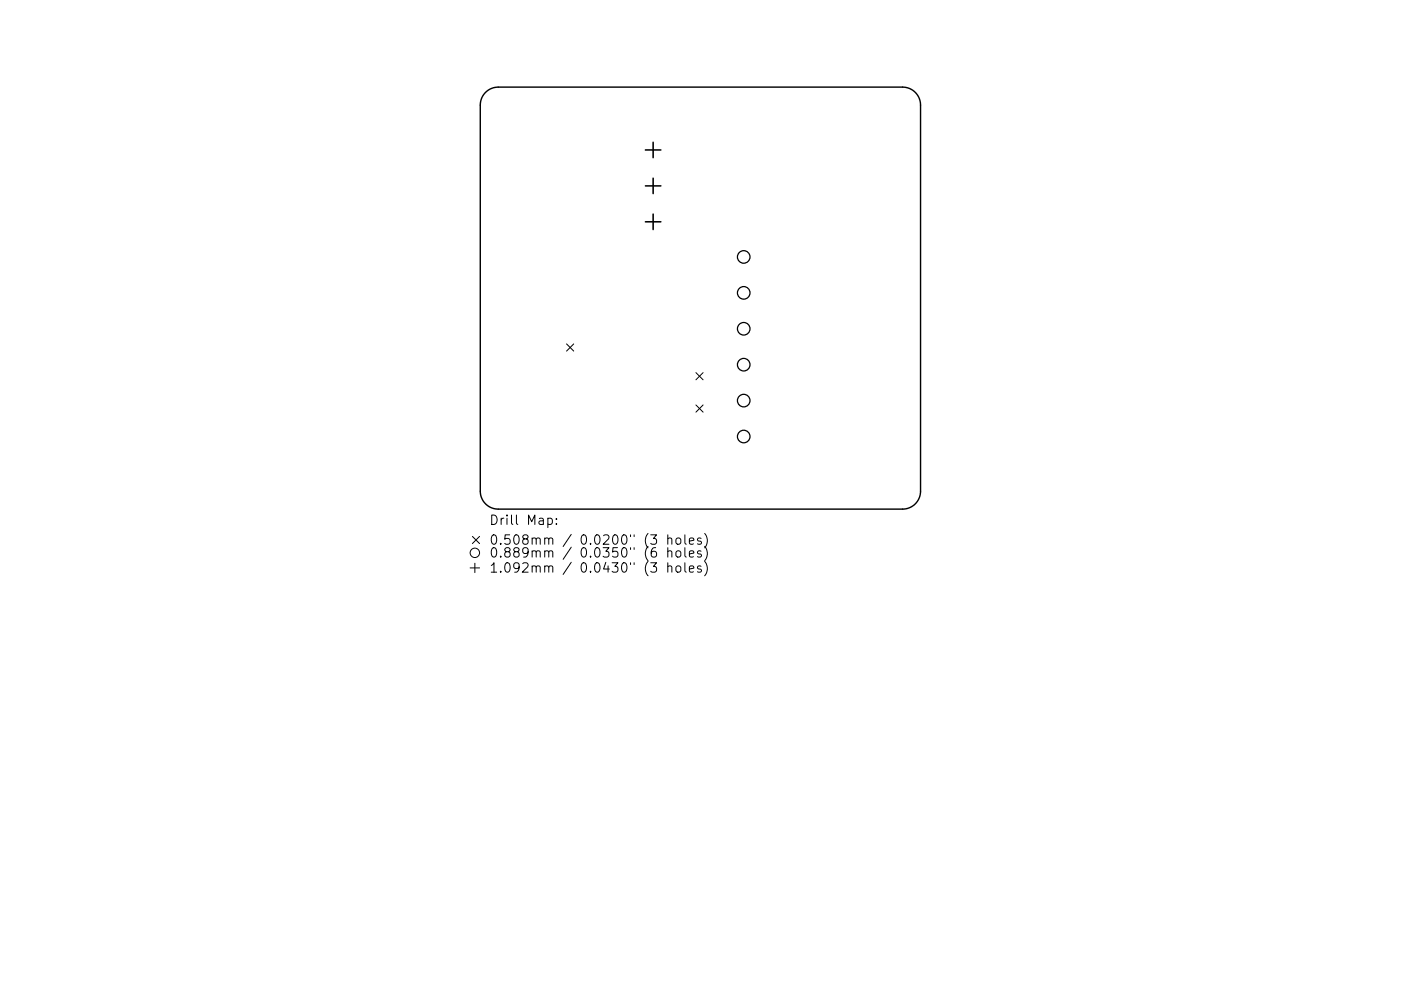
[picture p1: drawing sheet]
<svg xmlns="http://www.w3.org/2000/svg" width="297mm" height="210mm" viewBox="0 0 297 210" stroke-linecap="round" stroke-linejoin="round" font-family="sans-serif">
<defs><g id="words">
<g font-size="2.8">
<text x="103.7" y="111.4">Drill Map:</text>
<text x="103.7" y="115.6">0.508mm / 0.0200&quot; (3 holes)</text>
<text x="103.7" y="118.3">0.889mm / 0.0350&quot; (6 holes)</text>
<text x="103.7" y="121.5">1.092mm / 0.0430&quot; (3 holes)</text>
</g>
</g></defs>
<path d="M102.9 19.6a3.8 3.8 0 0 1 2.7-1.1h85.8a3.8 3.8 0 0 1 3.8 3.8v81.9a3.8 3.8 0 0 1-3.8 3.8h-85.8a3.8 3.8 0 0 1-3.8-3.8v-81.9a3.8 3.8 0 0 1 1.1-2.7z" fill="none" stroke="#000" stroke-width=".3"/>
<g fill="none" stroke="#000" stroke-width=".21">
<path d="M120.1 73l1.5 1.5M121.6 73l-1.5 1.5M147.5 79.1l1.6 1.5M149.1 79.1l-1.6 1.5M147.5 85.9l1.6 1.5M149.1 85.9l-1.6 1.5M100.2 113.8l1.5 1.5M100.7 119.5v2M101.7 113.8l-1.5 1.5M116.2 110l.5-.1 .4 .4v.6l-.2 .3h-.7M118 111.1v.2M118 110v.2"/>
<path d="M141.6 114.3a.5 .5 0 0 1 .8 .1v1.1M141.6 117.1l.3-.2 .4 .1 .1 1.2M141.6 113.5v2M141.6 116.2v2M141.6 119.4v2M143.4 114.3l.3-.2 .5 .1 .1 .3v.6a.54 .54 0 0 1-.5 .4 .54 .54 0 0 1-.5-.4zM143.4 117.1l.3-.2a.54 .54 0 0 1 .6 .3v.8l-.6 .2-.4-.4zM145.2 113.5v1.7l.3 .3M145.2 116.2v1.7l.3 .3M145.2 119.4v1.7l.3 .3M146.2 114.8l.9-.2-.1-.4-.6-.1-.2 .3 .1 1h.7M146.2 117.5l.9-.2-.1-.3-.6-.1-.2 .2 .1 1h.7"/>
<path d="M148.6 114.2l-.4-.1-.3 .3 .1 .3 .6 .2v.5h-.7M148.6 117l-.4-.1-.3 .2 .1 .3 .6 .2v.5h-.7M149.4 113.2a2.29 2.29 0 0 1 0 3M149.4 115.9a2.29 2.29 0 0 1 0 3.1M149.4 119.1a2.29 2.29 0 0 1 0 3.1M99.7 120.5h2M141.6 120.3a.5 .5 0 0 1 .8 0v1.1M143.4 120.3l.3-.2 .6 .2v.7l-.1 .3-.5 .1-.3-.2zM146.2 120.7l.9-.2-.1-.3-.6-.1-.2 .2 .1 1h.7M148.6 120.2l-.4-.1-.3 .2 .1 .3 .6 .2v.5h-.7"/>
<circle cx="100.7" cy="117.3" r="1"/>
</g>
<g fill="none" stroke="#000" stroke-width=".27">
<circle cx="157.7" cy="54.5" r="1.33"/>
<circle cx="157.7" cy="62.1" r="1.33"/>
<circle cx="157.7" cy="69.8" r="1.33"/>
<circle cx="157.7" cy="77.4" r="1.33"/>
<circle cx="157.7" cy="85" r="1.33"/>
<circle cx="157.7" cy="92.6" r="1.33"/>
</g>
<path d="M136.8 31.8h3.3M136.8 39.4h3.3M138.5 30.2v3.3M138.5 37.8v3.3M136.8 47.1h3.3M138.5 45.4v3.3" fill="none" stroke="#000" stroke-width=".33"/>
<use href="#words"/>
</svg>
